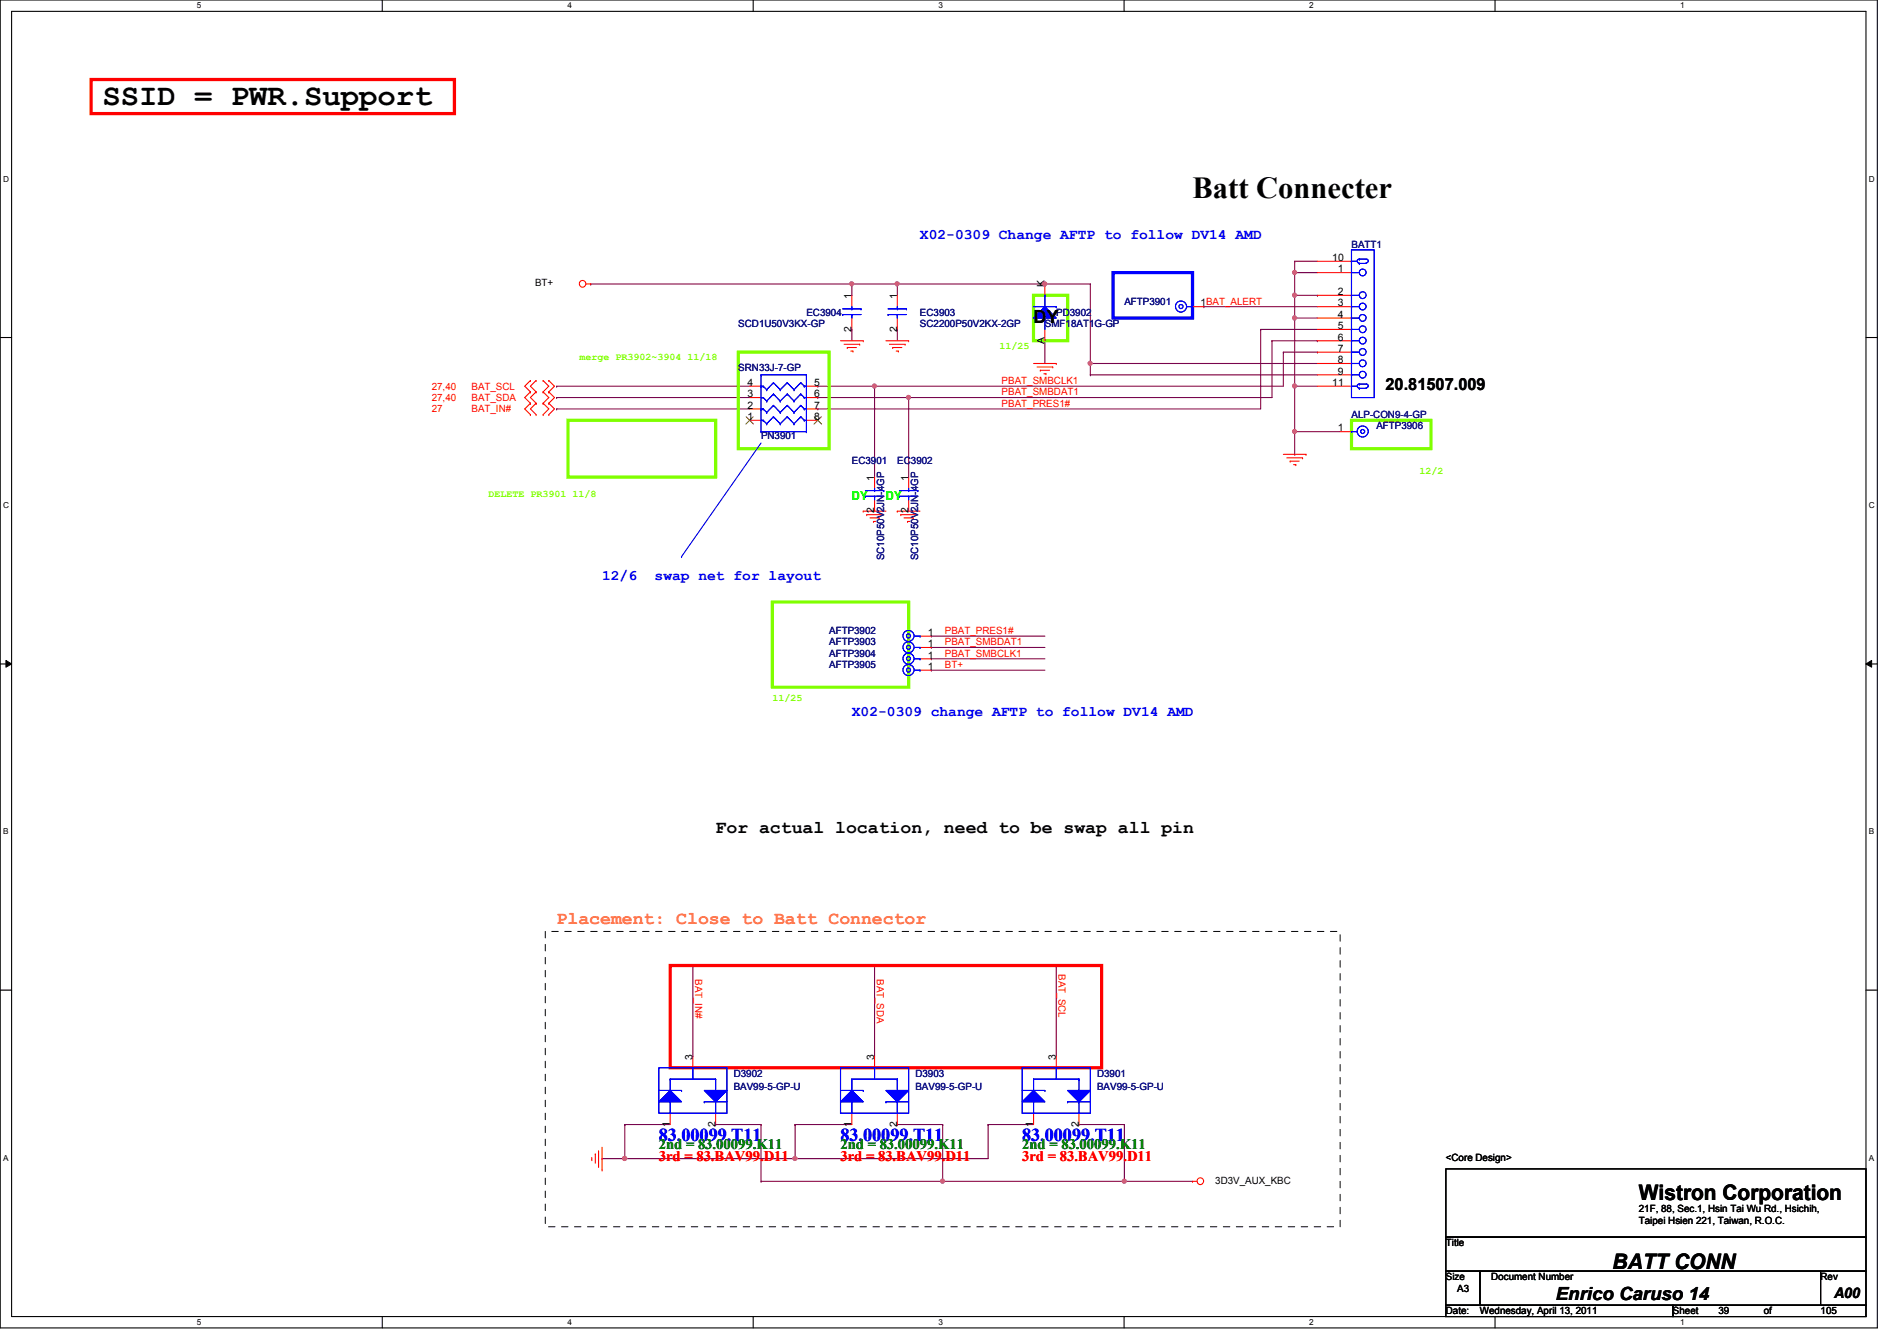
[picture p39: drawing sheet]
<svg xmlns="http://www.w3.org/2000/svg" width="297mm" height="210mm" viewBox="0 0 297 210" stroke-linecap="round" stroke-linejoin="round" font-family="sans-serif">
<defs><g id="words">
<g font-size="4.8">
<text x="16" y="16.5">SSID = PWR.Support</text>
<text x="186.7" y="31">Batt Connecter</text>
</g>
<g font-size="3.3">
<text x="256.6" y="187.9">Wistron Corporation</text>
<text x="252.5" y="198.6">BATT CONN</text>
</g>
<g font-size="2.8">
<text x="161.8" y="50.6">DY</text>
<text x="112.1" y="130.4">For actual location, need to be swap all pin</text>
<text x="243.6" y="203.5">Enrico Caruso 14</text>
</g>
<text font-size="2.8" fill="#ff8000" x="87.2" y="144.6">Placement: Close to Batt Connector</text>
<g font-size="2.8" fill="#00f">
<text x="103.2" y="178.6">83.00099.T11</text>
<text x="131.6" y="178.6">83.00099.T11</text>
<text x="160.1" y="178.6">83.00099.T11</text>
</g>
<text font-size="2.6" x="217" y="61.1">20.81507.009</text>
<g font-size="2.3" fill="#00f">
<text x="144.1" y="37.4">X02-0309 Change AFTP to follow DV14 AMD</text>
<text x="94.3" y="90.8">12/6</text>
<text x="102.5" y="90.8">swap net for layout</text>
<text x="133.4" y="112.1">X02-0309 change AFTP to follow DV14 AMD</text>
</g>
<g font-size="2.3" fill="#008000">
<text x="103.2" y="179.9">2nd = 83.00099.K11</text>
<text x="131.6" y="179.9">2nd = 83.00099.K11</text>
<text x="160.1" y="179.9">2nd = 83.00099.K11</text>
</g>
<g font-size="2.3" fill="#f00">
<text x="103.2" y="181.7">3rd = 83.BAV99.D11</text>
<text x="131.6" y="181.7">3rd = 83.BAV99.D11</text>
<text x="160.1" y="181.7">3rd = 83.BAV99.D11</text>
</g>
<text font-size="2.3" x="287.2" y="203.2">A00</text>
<g font-size="1.9" fill="#0f0">
<text x="133.4" y="78.3">DY</text>
<text x="138.7" y="78.3">DY</text>
</g>
<g font-size="1.6">
<text x="208.6" y="40.9">10</text>
<text x="83.8" y="44.8">BT+</text>
<text x="133.3" y="46.8" transform="rotate(-90 133.3 46.8)">1</text>
<text x="140.5" y="46.8" transform="rotate(-90 140.5 46.8)">1</text>
<text x="163.6" y="45" transform="rotate(-90 163.6 45)">K</text>
<text x="188" y="48">1BAT_ALERT</text>
<text x="209.5" y="42.6">1</text>
<text x="209.5" y="46.2">2</text>
<text x="209.5" y="48">3</text>
<text x="133.3" y="51.9" transform="rotate(-90 133.3 51.9)">2</text>
<text x="140.5" y="51.9" transform="rotate(-90 140.5 51.9)">2</text>
<text x="163.6" y="53.9" transform="rotate(-90 163.6 53.9)">A</text>
<text x="209.5" y="49.7">4</text>
<text x="209.5" y="51.5">5</text>
<text x="209.5" y="53.3">6</text>
<text x="209.5" y="55.1">7</text>
<text x="209.5" y="56.9">8</text>
<text x="209.5" y="58.6">9</text>
<text x="117" y="65.7">1</text>
<text x="117" y="64">2</text>
<text x="117" y="62.2">3</text>
<text x="117" y="60.4">4</text>
<text x="127.5" y="60.4">5</text>
<text x="127.5" y="62.2">6</text>
<text x="127.5" y="64">7</text>
<text x="127.5" y="65.7">8</text>
<text x="208.6" y="60.4">11</text>
<text x="209.5" y="67.5">1</text>
<text x="136.9" y="75.2" transform="rotate(-90 136.9 75.2)">1</text>
<text x="142.2" y="75.2" transform="rotate(-90 142.2 75.2)">1</text>
<text x="136.9" y="80.3" transform="rotate(-90 136.9 80.3)">2</text>
<text x="142.2" y="80.3" transform="rotate(-90 142.2 80.3)">2</text>
<text x="145.3" y="99.5">1</text>
<text x="145.3" y="101.3">1</text>
<text x="145.3" y="104.9">1</text>
<text x="145.3" y="103.1">1</text>
<text x="108.5" y="165.9" transform="rotate(-90 108.5 165.9)">3</text>
<text x="136.9" y="165.9" transform="rotate(-90 136.9 165.9)">3</text>
<text x="165.4" y="165.9" transform="rotate(-90 165.4 165.9)">3</text>
<text x="104.9" y="176.4" transform="rotate(-90 104.9 176.4)">1</text>
<text x="112" y="176.4" transform="rotate(-90 112 176.4)">2</text>
<text x="133.3" y="176.4" transform="rotate(-90 133.3 176.4)">1</text>
<text x="140.5" y="176.4" transform="rotate(-90 140.5 176.4)">2</text>
<text x="161.8" y="176.4" transform="rotate(-90 161.8 176.4)">1</text>
<text x="168.9" y="176.4" transform="rotate(-90 168.9 176.4)">2</text>
<text x="190.3" y="185.3">3D3V_AUX_KBC</text>
<text x="226.4" y="181.7">&lt;Core Design&gt;</text>
<text x="256.6" y="189.7">21F, 88, Sec.1, Hsin Tai Wu Rd., Hsichih,</text>
<text x="256.6" y="191.6">Taipei Hsien 221, Taiwan, R.O.C.</text>
<text x="226.4" y="195.1">Title</text>
<text x="226.4" y="200.4">Size</text>
<text x="228.2" y="202.2">A3</text>
<text x="233.5" y="200.4">Document Number</text>
<text x="285.1" y="200.4">Rev</text>
<text x="226.4" y="205.7">Date:</text>
<text x="231.7" y="205.7">Wednesday, April 13, 2011</text>
<text x="262" y="205.7">Sheet</text>
<text x="269.1" y="205.7">39</text>
<text x="276.2" y="205.7">of</text>
<text x="285.1" y="205.7">105</text>
</g>
<g font-size="1.6" fill="#000080">
<text x="211.6" y="38.8">BATT1</text>
<text x="176.1" y="47.7">AFTP3901</text>
<text x="115.6" y="51.2">SCD1U50V3KX-GP</text>
<text x="126.3" y="49.4">EC3904</text>
<text x="144.1" y="49.4">EC3903</text>
<text x="144.1" y="51.2">SC2200P50V2KX-2GP</text>
<text x="163.6" y="51.2">SMF18AT1G-GP</text>
<text x="165.4" y="49.4">PD3902</text>
<text x="115.6" y="58">SRN33J-7-GP</text>
<text x="211.6" y="65.4">ALP-CON9-4-GP</text>
<text x="119.2" y="68.7">PN3901</text>
<text x="215.5" y="67.2">AFTP3906</text>
<text x="133.4" y="72.6">EC3901</text>
<text x="140.5" y="72.6">EC3902</text>
<text x="138.4" y="87.7" transform="rotate(-90 138.4 87.7)">SC10P50V2JN-4GP</text>
<text x="143.8" y="87.7" transform="rotate(-90 143.8 87.7)">SC10P50V2JN-4GP</text>
<text x="129.8" y="99.2">AFTP3902</text>
<text x="129.8" y="101">AFTP3903</text>
<text x="129.8" y="104.6">AFTP3905</text>
<text x="129.8" y="102.8">AFTP3904</text>
<text x="114.9" y="168.6">D3902</text>
<text x="114.9" y="170.7">BAV99-5-GP-U</text>
<text x="143.3" y="168.6">D3903</text>
<text x="143.3" y="170.7">BAV99-5-GP-U</text>
<text x="171.8" y="168.6">D3901</text>
<text x="171.8" y="170.7">BAV99-5-GP-U</text>
</g>
<g font-size="1.6" fill="#80ff00">
<text x="90.7" y="56.4">merge PR3902~3904 11/18</text>
<text x="156.5" y="54.6">11/25</text>
<text x="76.5" y="77.7">DELETE PR3901 11/8</text>
<text x="222.3" y="74.2">12/2</text>
<text x="120.9" y="109.7">11/25</text>
</g>
<g font-size="1.6" fill="#f00">
<text x="67.6" y="62.8">27,40</text>
<text x="67.6" y="61">27,40</text>
<text x="67.6" y="64.6">27</text>
<text x="73.8" y="62.8">BAT_SDA</text>
<text x="73.8" y="61">BAT_SCL</text>
<text x="73.8" y="64.6">BAT_IN#</text>
<text x="156.8" y="61.9">PBAT_SMBDAT1</text>
<text x="156.8" y="60.1">PBAT_SMBCLK1</text>
<text x="156.8" y="63.7">PBAT_PRES1#</text>
<text x="148" y="99.2">PBAT_PRES1#</text>
<text x="148" y="101">PBAT_SMBDAT1</text>
<text x="148" y="104.6">BT+</text>
<text x="148" y="102.8">PBAT_SMBCLK1</text>
<text x="108.8" y="153.2" transform="rotate(90 108.8 153.2)">BAT_IN#</text>
<text x="137.3" y="153.2" transform="rotate(90 137.3 153.2)">BAT_SDA</text>
<text x="165.7" y="152.5" transform="rotate(90 165.7 152.5)">BAT_SCL</text>
</g>
<g font-size="1.3">
<text x="30.8" y="1.3">5</text>
<text x="88.9" y="1.3">4</text>
<text x="146.9" y="1.3">3</text>
<text x="205" y="1.3">2</text>
<text x="263.1" y="1.3">1</text>
<text x=".5" y="28.4">D</text>
<text x="292.6" y="28.4">D</text>
<text x=".5" y="79.5">C</text>
<text x="292.6" y="79.5">C</text>
<text x=".5" y="130.6">B</text>
<text x="292.6" y="130.6">B</text>
<text x=".5" y="181.7">A</text>
<text x="292.6" y="181.7">A</text>
<text x="30.8" y="207.4">5</text>
<text x="88.9" y="207.4">4</text>
<text x="146.9" y="207.4">3</text>
<text x="205" y="207.4">2</text>
<text x="263.1" y="207.4">1</text>
</g>
</g></defs>
<path d="M0 0h294v207.9h-294zM1.8 1.8h290.4v204.3h-290.4z" fill="none" stroke="#000" stroke-width=".17"/>
<g fill="#fff">
<path d="M30.8 .2h.7v1.4h-.7z"/>
<path d="M30.8 206.2h.7v1.4h-.7z"/>
</g>
<path d="M59.9 0v1.8M59.9 206.1v1.8" fill="none" stroke="#000" stroke-width=".17"/>
<g fill="#fff">
<path d="M88.9 .2h.6v1.4h-.6z"/>
<path d="M88.9 206.2h.6v1.4h-.6z"/>
</g>
<path d="M117.9 0v1.8M117.9 206.1v1.8" fill="none" stroke="#000" stroke-width=".17"/>
<g fill="#fff">
<path d="M146.9 .2h.7v1.4h-.7z"/>
<path d="M146.9 206.2h.7v1.4h-.7z"/>
</g>
<path d="M176 0v1.8M176 206.1v1.8" fill="none" stroke="#000" stroke-width=".17"/>
<g fill="#fff">
<path d="M205 .2h.7v1.4h-.7z"/>
<path d="M205 206.2h.7v1.4h-.7z"/>
</g>
<path d="M234.1 0v1.8M234.1 206.1v1.8" fill="none" stroke="#000" stroke-width=".17"/>
<g fill="#fff">
<path d="M263.1 .2h.7v1.4h-.7z"/>
<path d="M263.1 206.2h.7v1.4h-.7z"/>
<path d="M.5 27.3h.9v1.4h-.9z"/>
<path d="M292.6 27.3h.9v1.4h-.9z"/>
<path d="M.5 78.4h.9v1.4h-.9z"/>
<path d="M292.6 78.4h.9v1.4h-.9z"/>
</g>
<path d="M0 52.8h1.8M292.2 52.8h1.8" fill="none" stroke="#000" stroke-width=".17"/>
<g fill="#fff">
<path d="M.5 129.5h.8v1.4h-.8z"/>
<path d="M292.6 129.5h.9v1.4h-.9z"/>
</g>
<path d="M0 103.9h1.8M292.2 103.9h1.8" fill="none" stroke="#000" stroke-width=".17"/>
<path d="M.9 103.4l.9 .5-.9 .5zM292.2 103.9l.9-.5v1z" fill="#000"/>
<path d="M.9 103.4l.9 .5-.9 .5zM292.2 103.9l.9-.5v1z" fill="none" stroke="#000" stroke-width=".16"/>
<g fill="#fff">
<path d="M.5 180.5h.8v1.4h-.8z"/>
<path d="M292.6 180.5h.9v1.4h-.9z"/>
</g>
<path d="M0 155h1.8M292.2 155h1.8" fill="none" stroke="#000" stroke-width=".17"/>
<path d="M133.4 51.6h.1M133.4 51.6v1.7M170.7 58.7h.1M170.7 56.9h.1M170.7 58.7h35.6M170.7 56.9v1.8M128.1 60.5h.1M128.1 62.2h.1M128.1 60.5h8.8M128.1 62.2h14.2" fill="none" stroke="#800040" stroke-width=".17"/>
<circle cx="170.7" cy="56.9" r=".32" fill="#f0f"/>
<circle cx="170.7" cy="56.9" r=".32" fill="none" stroke="#f0f" stroke-width=".17"/>
<path d="M92.5 44.4h.1M92.5 44.4h40.9M140.5 51.6h.1M140.5 51.6v1.7M142.3 62.2h.1M142.3 62.2h56.9" fill="none" stroke="#800040" stroke-width=".17"/>
<circle cx="142.3" cy="62.2" r=".32" fill="#f0f"/>
<circle cx="142.3" cy="62.2" r=".32" fill="none" stroke="#f0f" stroke-width=".17"/>
<path d="M163.6 44.4h.1M163.6 44.4h7.1M170.7 56.9h.1M170.7 44.4h.1M170.7 56.9h35.6M170.7 44.4v12.5" fill="none" stroke="#800040" stroke-width=".17"/>
<circle cx="163.6" cy="44.4" r=".32" fill="#f0f"/>
<circle cx="163.6" cy="44.4" r=".32" fill="none" stroke="#f0f" stroke-width=".17"/>
<path d="M136.9 60.5h.1M136.9 60.5h64.1" fill="none" stroke="#800040" stroke-width=".17"/>
<circle cx="136.9" cy="60.4" r=".32" fill="#f0f"/>
<circle cx="136.9" cy="60.4" r=".32" fill="none" stroke="#f0f" stroke-width=".17"/>
<g fill="none" stroke="#800040" stroke-width=".17">
<path d="M140.5 44.4h.1M140.5 44.4h23.1M163.6 53.3h.1M163.6 53.3v3.6M188.5 48h.1M188.5 48h17.8M128.1 64h.1M128.1 64h69.3M145.8 99.6h.1M145.8 99.6h17.8M145.8 104.9h.1M145.8 103.1h.1"/>
<path d="M145.8 101.3h.1M145.8 104.9h17.8M145.8 103.1h17.8M145.8 101.3h17.8"/>
</g>
<circle cx="140.5" cy="44.4" r=".32" fill="#f0f"/>
<circle cx="140.5" cy="44.4" r=".32" fill="none" stroke="#f0f" stroke-width=".17"/>
<path d="M133.4 44.4h.1M133.4 44.4h7.1" fill="none" stroke="#800040" stroke-width=".17"/>
<circle cx="133.4" cy="44.4" r=".32" fill="#f0f"/>
<circle cx="133.4" cy="44.4" r=".32" fill="none" stroke="#f0f" stroke-width=".17"/>
<g fill="none" stroke="#800040" stroke-width=".17">
<path d="M133.4 44.4h.1M133.4 44.4v1.8M140.5 44.4h.1M140.5 44.4v1.8M197.4 51.6h.1M197.4 51.6v12.4M197.4 51.6h8.9M199.2 53.3h.1M199.2 53.3v8.9M199.2 53.3h7.1M201 55.1h.1M201 55.1v5.4"/>
<path d="M201 55.1h5.3M202.7 40.9h.1M202.7 42.7h.1M202.7 40.9h3.6M202.7 40.9v1.8M206.3 55.1h.1M206.3 53.3h.1M136.9 60.5h.1M136.9 60.5v14.2M142.3 62.2h.1M142.3 62.2v12.5"/>
</g>
<circle cx="202.7" cy="42.6" r=".32" fill="#f0f"/>
<circle cx="202.7" cy="42.6" r=".32" fill="none" stroke="#f0f" stroke-width=".17"/>
<path d="M202.7 42.7h.1M202.7 46.2h.1M202.7 42.7h3.6M202.7 42.7v3.5" fill="none" stroke="#800040" stroke-width=".17"/>
<circle cx="202.7" cy="46.2" r=".32" fill="#f0f"/>
<circle cx="202.7" cy="46.2" r=".32" fill="none" stroke="#f0f" stroke-width=".17"/>
<path d="M202.7 49.8h.1M206.3 46.2h.1M206.3 46.2h-3.6v3.6" fill="none" stroke="#800040" stroke-width=".17"/>
<circle cx="202.7" cy="49.8" r=".32" fill="#f0f"/>
<circle cx="202.7" cy="49.8" r=".32" fill="none" stroke="#f0f" stroke-width=".17"/>
<path d="M202.7 49.8h.1M202.7 49.8h3.6M202.7 49.8v10.7M202.7 60.5h.1" fill="none" stroke="#800040" stroke-width=".17"/>
<circle cx="202.7" cy="60.4" r=".32" fill="#f0f"/>
<circle cx="202.7" cy="60.4" r=".32" fill="none" stroke="#f0f" stroke-width=".17"/>
<path d="M202.7 60.5h.1M202.7 67.6h.1M202.7 60.5h3.6M202.7 60.5v7.1" fill="none" stroke="#800040" stroke-width=".17"/>
<circle cx="202.7" cy="67.5" r=".32" fill="#f0f"/>
<circle cx="202.7" cy="67.5" r=".32" fill="none" stroke="#f0f" stroke-width=".17"/>
<g fill="none" stroke="#800040" stroke-width=".17">
<path d="M202.7 67.6h.1M202.7 71.1h.1M202.7 67.6h7.1M202.7 67.6v3.5M108.5 151.1h.1M108.5 151.1v14.3M136.9 151.1h.1M136.9 151.1v14.3M165.4 151.1h.1M165.4 151.1v14.3M97.8 176h.1M97.8 176v5.4"/>
<path d="M119.2 176h.1M119.2 176v8.9M124.5 176h.1M124.5 176v5.4h-26.7M140.5 176h.1M140.5 176h7.1M147.6 176h.1M147.6 176v8.9h-28.4M97.8 181.4h.1M119.2 184.9h.1M176.1 184.9h.1M176.1 184.9h10.6"/>
</g>
<circle cx="97.8" cy="181.3" r=".32" fill="#f0f"/>
<circle cx="97.8" cy="181.3" r=".32" fill="none" stroke="#f0f" stroke-width=".17"/>
<path d="M147.6 184.9h.1M147.6 184.9h28.5" fill="none" stroke="#800040" stroke-width=".17"/>
<circle cx="176" cy="184.9" r=".32" fill="#f0f"/>
<circle cx="176" cy="184.9" r=".32" fill="none" stroke="#f0f" stroke-width=".17"/>
<circle cx="147.6" cy="184.9" r=".32" fill="#f0f"/>
<circle cx="147.6" cy="184.9" r=".32" fill="none" stroke="#f0f" stroke-width=".17"/>
<path d="M176.1 176h.1M176.1 176v8.9M94.3 181.4h.1M94.3 181.4h3.5" fill="none" stroke="#800040" stroke-width=".17"/>
<circle cx="97.8" cy="181.3" r=".32" fill="#f0f"/>
<circle cx="97.8" cy="181.3" r=".32" fill="none" stroke="#f0f" stroke-width=".17"/>
<path d="M112.1 176h.1M112.1 176h7.1M124.5 176h.1M124.5 176h8.9M154.7 176h.1M154.7 176h7.1M154.7 176v5.4h-30.2M124.5 181.4h.1" fill="none" stroke="#800040" stroke-width=".17"/>
<circle cx="124.5" cy="181.3" r=".32" fill="#f0f"/>
<circle cx="124.5" cy="181.3" r=".32" fill="none" stroke="#f0f" stroke-width=".17"/>
<path d="M87.2 64h.1M87.2 60.5h.1M87.2 62.2h.1M87.2 64h30.2M87.2 60.5h30.2M87.2 62.2h30.2M97.8 176h.1M97.8 176h7.1M168.9 176h.1M168.9 176h7.2" fill="none" stroke="#800040" stroke-width=".17"/>
<g fill="none" stroke="#f00" stroke-width=".17">
<path d="M83.1 59.6h.1M83.1 59.6l-.9 .9 .9 .8M83.9 59.6h.1M83.9 59.6l-.8 .9 .8 .8M85 59.6h.1M85 59.6l.9 .9-.9 .8M85.9 59.6h.1M85.9 59.6l.9 .9-.9 .8M91.8 44.4h.7M92.5 44.4h.1M131.6 53.3h3.6M132.2 53.9h2.4"/>
<path d="M132.7 54.4h.1M132.7 54.4h1.4M133.2 54.9h.4M133.6 54.9h.1M134.6 53.9h.1M135.2 53.3h.1M138.7 53.3h3.6M139.3 53.9h2.4M139.8 54.4h.1M139.8 54.4h1.4M140.3 54.9h.4M140.7 54.9h.1"/>
<path d="M141.7 53.9h.1M142.3 53.3h.1M161.8 56.9h3.6M162.4 57.4h2.4M162.9 58h.1M162.9 58h1.4M163.4 58.5h.4M163.8 58.5h.1M164.8 57.4h.1M165.4 56.9h.1M83.1 63.1h.1M83.1 61.3h.1"/>
<path d="M83.1 64.9h.1M83.1 61.3l-.9 .9 .9 .9M83.1 63.1l-.9 .9 .9 .9M83.9 63.1h.1M83.9 61.3h.1M83.9 64.9h.1M83.9 61.3l-.8 .9 .8 .9M83.9 63.1l-.8 .9 .8 .9M85 61.3h.1M85 63.1h.1M85 64.9h.1M85 61.3l.9 .9-.9 .9"/>
<path d="M85 63.1l.9 .9-.9 .9M85.9 63.1h.1M85.9 61.3h.1M85.9 64.9h.1M85.9 61.3l.9 .9-.9 .9M85.9 63.1l.9 .9-.9 .9M142.3 74.7v1.8M142.3 78.2v1.8M201 71.1h3.5M201.5 71.7h2.5M202 72.2h.1M202 72.2h1.5"/>
<path d="M202.6 72.7h.3M202.9 72.7h.1M204 71.7h.1M204.5 71.1h.1M135.2 80h.1M135.2 80h3.5M135.7 80.6h.1M135.7 80.6h2.5M136.2 81.1h1.5M136.8 81.6h.1M136.8 81.6h.3M137.7 81.1h.1"/>
<path d="M140.5 80h.1M140.5 80h3.6M141.1 80.6h.1M141.1 80.6h2.4M141.6 81.1h1.4M142.1 81.6h.1M142.1 81.6h.3M143 81.1h.1M94.3 179.6v3.5M104.9 174.2v1.8M108.5 165.4v1.7M112.1 174.2v1.8"/>
<path d="M92.7 181.5h.1M92.7 181.2v.3M93.2 180.6h.1M93.2 180.6v1.5M93.7 182.6h.1M93.7 180.1v2.5M94.3 183.1h.1M186.7 184.9h.1M186.7 184.9h.7"/>
<circle cx="91.2" cy="44.4" r=".52"/>
<circle cx="187.9" cy="184.9" r=".52"/>
</g>
<path d="M226.4 183h65.8v10.6h-65.8zM226.4 193.6h65.8v5.4h-65.8zM226.4 199h5.3v5.3h-5.3zM231.7 199h53.4v5.3h-53.4zM285.1 199h7.1v5.3h-7.1zM226.4 204.3h35.6v1.8h-35.6zM262 204.3h30.2v1.8h-30.2z" fill="none" stroke="#000" stroke-width=".17"/>
<path d="M14.3 12.4h56.9v5.4h-56.9zM104.9 151.1h67.6v16h-67.6z" fill="none" stroke="#f00" stroke-width=".51"/>
<path d="M85.4 145.8h124.4v46.2h-124.4z" fill="none" stroke="#000" stroke-width=".16" stroke-dasharray="1 1 1 1 1 1 1 1"/>
<path d="M115.6 55.1h14.2v15.1h-14.2zM161.8 46.2h5.4v7.1h-5.4zM88.9 65.8h23.2v8.9h-23.2zM211.6 65.8h12.5v4.4h-12.5zM120.9 94.2h21.4v13.4h-21.4z" fill="none" stroke="#80ff00" stroke-width=".51"/>
<path d="M119.2 69.3l-12.5 17.8M140.8 77.7h.1M140.8 76.8h2.9M140.8 77.7h2.9M142.3 76.8h.1M142.3 77.7h.1M142.3 76.5v.3M142.3 77.7v.5M143.7 76.8h.1M106.7 87.1h.1" fill="none" stroke="#00f" stroke-width=".17"/>
<path d="M174.3 42.7h12.4v7.1h-12.4z" fill="none" stroke="#00f" stroke-width=".51"/>
<path d="M104.9 170.7l1.8 1.8h-3.5z" fill="#00f"/>
<path d="M103.2 170.7h3.5M104.9 170.7l1.8 1.8h-3.5zM104.9 172.5h.1M104.9 168.9h.1M104.9 168.9v1.8M104.9 172.5v1.7M104.9 168.9h7.2M106.7 170.7h.1M108.5 167.1h.1M108.5 167.1v1.8M112.1 168.9h.1" fill="none" stroke="#00f" stroke-width=".17"/>
<path d="M110.3 170.7h3.5l-1.7 1.8z" fill="#00f"/>
<path d="M103.2 167.1h10.6v7.1h-10.6zM110.3 170.7h3.5l-1.7 1.8zM110.3 172.5h.1M110.3 172.5h3.5M112.1 172.5h.1M112.1 168.9h.1M112.1 168.9v1.8M112.1 172.5v1.7" fill="none" stroke="#00f" stroke-width=".17"/>
<path d="M104.9 170.7l1.8 1.8h-3.5z" fill="#00f"/>
<path d="M103.2 170.7h3.5M104.9 170.7l1.8 1.8h-3.5zM104.9 172.5h.1M104.9 168.9h.1M104.9 168.9v1.8M104.9 172.5v1.7M104.9 168.9h7.2M106.7 170.7h.1M108.5 167.1h.1M108.5 167.1v1.8M112.1 168.9h.1" fill="none" stroke="#00f" stroke-width=".17"/>
<path d="M110.3 170.7h3.5l-1.7 1.8z" fill="#00f"/>
<path d="M103.2 167.1h10.6v7.1h-10.6zM110.3 170.7h3.5l-1.7 1.8zM110.3 172.5h.1M110.3 172.5h3.5M112.1 172.5h.1M112.1 168.9h.1M112.1 168.9v1.8M112.1 172.5v1.7" fill="none" stroke="#00f" stroke-width=".17"/>
<path d="M163.6 44.4v1.8M163.6 51.6v1.7" fill="none" stroke="#f00" stroke-width=".17"/>
<path d="M163.6 48l1.8 1.8h-3.6z" fill="#00f"/>
<path d="M161.8 48h3.6M163.6 48l1.8 1.8h-3.6zM163.6 49.8h.1M163.6 46.2h.1M163.6 46.2v1.8M163.6 49.8v1.8M165.4 48h.1" fill="none" stroke="#00f" stroke-width=".17"/>
<path d="M163.6 48l1.8 1.8h-3.6z" fill="#00f"/>
<g fill="none" stroke="#00f" stroke-width=".17">
<path d="M211.6 39.1h3.6v23.1h-3.6zM161.8 48h3.6M163.6 48l1.8 1.8h-3.6zM163.6 49.8h.1M163.6 46.2h.1M163.6 46.2v1.8M163.6 49.8v1.8M165.4 48h.1M211.6 40.9h.1M211.6 42.7h.1M211.6 46.2h.1M211.6 48h.1"/>
<path d="M211.6 49.8h.1M211.6 51.6h.1M211.6 53.3h.1M211.6 55.1h.1M211.6 56.9h.1M211.6 58.7h.1M211.6 48h1.2M211.6 40.9h.9M211.6 42.7h1.2M211.6 46.2h1.2M211.6 49.8h1.2M211.6 51.6h1.2"/>
<path d="M211.6 53.3h1.2M211.6 55.1h1.2M211.6 56.9h1.2M211.6 58.7h1.2M212.8 40.6h1.1a.3 .3 0 0 1 .3 .3 .3 .3 0 0 1-.3 .2M212.8 41.2h.1M212.8 40.6h-.1a.32 .32 0 0 0 0 .5l.1 .1M212.8 40.6h.1M212.8 41.2h1.1M211.6 60.5h.1M211.6 60.5h.9M212.8 60.1h.1"/>
<path d="M212.8 60.8h.1M212.8 60.1l-.1 .1a.32 .32 0 0 0 0 .5h.1M212.8 60.1h1.1a.3 .3 0 0 1 .3 .3 .3 .3 0 0 1-.3 .3M212.8 60.8h1.1M143.2 99.6h.9M144.1 99.6h.1"/>
<circle cx="213.4" cy="42.6" r=".54"/>
<circle cx="213.4" cy="51.5" r=".54"/>
<circle cx="213.4" cy="58.6" r=".54"/>
<circle cx="213.4" cy="48" r=".54"/>
<circle cx="213.4" cy="55.1" r=".54"/>
<circle cx="213.4" cy="49.8" r=".54"/>
<circle cx="213.4" cy="53.3" r=".54"/>
<circle cx="213.4" cy="46.2" r=".54"/>
<circle cx="213.4" cy="56.9" r=".54"/>
<circle cx="142.3" cy="99.5" r=".32"/>
<circle cx="142.3" cy="99.5" r=".87"/>
</g>
<g fill="none" stroke="#f00" stroke-width=".17">
<path d="M206.3 42.7h5.3M206.3 46.2h5.3M206.3 48h5.3M206.3 49.8h5.3M206.3 51.6h5.3M206.3 53.3h5.3M206.3 55.1h5.3M206.3 56.9h5.3M206.3 58.7h5.3M206.3 40.9h5.3M206.3 60.5h5.3M144.1 99.6h1.7"/>
<path d="M161.8 174.2v1.8M165.4 165.4v1.7M168.9 174.2v1.8"/>
</g>
<path d="M161.8 170.7l1.8 1.8h-3.5z" fill="#00f"/>
<path d="M160.1 170.7h3.5M161.8 170.7l1.8 1.8h-3.5zM161.8 172.5h.1M161.8 168.9h.1M161.8 168.9v1.8M161.8 172.5v1.7M161.8 168.9h7.1M163.6 170.7h.1M165.4 167.1h.1M165.4 167.1v1.8M168.9 168.9h.1" fill="none" stroke="#00f" stroke-width=".17"/>
<path d="M167.2 170.7h3.5l-1.8 1.8z" fill="#00f"/>
<path d="M160.1 167.1h10.6v7.1h-10.6zM167.2 170.7h3.5l-1.8 1.8zM167.2 172.5h.1M167.2 172.5h3.5M168.9 172.5h.1M168.9 168.9h.1M168.9 168.9v1.8M168.9 172.5v1.7" fill="none" stroke="#00f" stroke-width=".17"/>
<path d="M161.8 170.7l1.8 1.8h-3.5z" fill="#00f"/>
<path d="M160.1 170.7h3.5M161.8 170.7l1.8 1.8h-3.5zM161.8 172.5h.1M161.8 168.9h.1M161.8 168.9v1.8M161.8 172.5v1.7M161.8 168.9h7.1M163.6 170.7h.1M165.4 167.1h.1M165.4 167.1v1.8M168.9 168.9h.1" fill="none" stroke="#00f" stroke-width=".17"/>
<path d="M167.2 170.7h3.5l-1.8 1.8z" fill="#00f"/>
<g fill="none" stroke="#00f" stroke-width=".17">
<path d="M131.9 49.2h.1M131.9 48.3h2.9M131.9 49.2h2.9M133.4 48.3h.1M133.4 49.2h.1M133.4 48v.3M133.4 49.2v.6M134.8 48.3h.1M211.6 67.6h.1M211.6 67.6h.9M143.2 104.9h.9M143.2 103.1h.9"/>
<path d="M144.1 104.9h.1M144.1 103.1h.1M160.1 167.1h10.6v7.1h-10.6zM167.2 170.7h3.5l-1.8 1.8zM167.2 172.5h.1M167.2 172.5h3.5M168.9 172.5h.1M168.9 168.9h.1M168.9 168.9v1.8M168.9 172.5v1.7"/>
<circle cx="213.4" cy="67.5" r=".32"/>
<circle cx="213.4" cy="67.5" r=".87"/>
<circle cx="142.3" cy="104.9" r=".32"/>
<circle cx="142.3" cy="103.1" r=".32"/>
<circle cx="142.3" cy="104.9" r=".87"/>
<circle cx="142.3" cy="103.1" r=".87"/>
</g>
<path d="M133.4 46.2v1.8M133.4 49.8v1.8M209.8 67.6h1.8M144.1 104.9h1.7M144.1 103.1h1.7M133.4 174.2v1.8M136.9 165.4v1.7M140.5 174.2v1.8" fill="none" stroke="#f00" stroke-width=".17"/>
<path d="M133.4 170.7l1.8 1.8h-3.6z" fill="#00f"/>
<path d="M131.6 170.7h3.6M133.4 170.7l1.8 1.8h-3.6zM133.4 172.5h.1M133.4 168.9h.1M133.4 168.9v1.8M133.4 172.5v1.7M133.4 168.9h7.1M135.2 170.7h.1M136.9 167.1h.1M136.9 167.1v1.8M140.5 168.9h.1" fill="none" stroke="#00f" stroke-width=".17"/>
<path d="M138.7 170.7h3.6l-1.8 1.8z" fill="#00f"/>
<path d="M131.6 167.1h10.7v7.1h-10.7zM138.7 170.7h3.6l-1.8 1.8zM138.7 172.5h.1M138.7 172.5h3.6M140.5 172.5h.1M140.5 168.9h.1M140.5 168.9v1.8M140.5 172.5v1.7" fill="none" stroke="#00f" stroke-width=".17"/>
<path d="M133.4 170.7l1.8 1.8h-3.6z" fill="#00f"/>
<path d="M131.6 170.7h3.6M133.4 170.7l1.8 1.8h-3.6zM133.4 172.5h.1M133.4 168.9h.1M133.4 168.9v1.8M133.4 172.5v1.7M133.4 168.9h7.1M135.2 170.7h.1M136.9 167.1h.1M136.9 167.1v1.8M140.5 168.9h.1" fill="none" stroke="#00f" stroke-width=".17"/>
<path d="M138.7 170.7h3.6l-1.8 1.8z" fill="#00f"/>
<g fill="none" stroke="#00f" stroke-width=".17">
<path d="M119.2 58.7h.1M119.2 58.7h7.1M119.2 58.7v8.9M121.1 59.9h.1M121.1 59.9l1.1 1.1M121.1 59.9l-1 1.1M123.3 59.9h.1M123.3 59.9l1 1.1M123.3 59.9l-1.1 1.1M125.4 59.9h.1M125.4 59.9l.5 .6M125.4 59.9l-1.1 1.1"/>
<path d="M126.3 58.7h.1M126.3 58.7v8.9M139.1 49.2h.1M139.1 48.3h2.8M139.1 49.2h2.8M140.5 48.3h.1M140.5 49.2h.1M140.5 48v.3M140.5 49.2v.6M141.9 48.3h.1M185.8 48h.9M186.7 48h.1"/>
<path d="M119.2 64h.1M119.2 60.5h.1M119.2 67.6h.1M119.2 65.8h.3M119.2 64h.3M119.2 62.2h.3M119.2 60.5h.3M119.2 67.6h7.1M119.5 65.8h.1M119.5 64h.1M119.5 62.2h.1M119.5 60.5h.1"/>
<path d="M119.5 65.8l.6 .5M119.5 64l.6 .6M119.5 62.2l.6 .6M119.5 60.5l.6 .5M120.1 66.3h.1M120.1 64.6h.1M120.1 62.8h.1M120.1 61h.1M121.1 65.2h.1M121.1 63.5h.1M121.1 61.7h.1M121.1 65.2l-1 1.1"/>
<path d="M121.1 65.2l1.1 1.1M121.1 63.5l1.1 1.1M121.1 63.5l-1 1.1M121.1 61.7l-1 1.1M121.1 61.7l1.1 1.1M122.2 66.3h.1M122.2 64.6h.1M122.2 62.8h.1M122.2 61h.1M123.3 65.2h.1M123.3 63.5h.1M123.3 61.7h.1"/>
<path d="M123.3 65.2l-1.1 1.1M123.3 65.2l1 1.1M123.3 63.5l1 1.1M123.3 63.5l-1.1 1.1M123.3 61.7l-1.1 1.1M123.3 61.7l1 1.1M124.3 66.3h.1M124.3 64.6h.1M124.3 62.8h.1M124.3 61h.1M125.4 65.2h.1M125.4 63.5h.1"/>
<path d="M125.4 61.7h.1M125.4 65.2l-1.1 1.1M125.4 65.2l.5 .6M125.4 63.5l.5 .5M125.4 63.5l-1.1 1.1M125.4 61.7l-1.1 1.1M125.4 61.7l.5 .5M125.9 65.8h.1M125.9 64h.1M125.9 62.2h.1M125.9 60.5h.1M125.9 65.8h.4"/>
<path d="M125.9 64h.4M125.9 62.2h.4M125.9 60.5h.4M126.3 65.8h.1M126.3 62.2h.1M126.3 67.6h.1M135.5 77.7h.1M135.5 76.8h2.9M135.5 77.7h2.9M136.9 76.8h.1M136.9 77.7h.1M136.9 76.5v.3"/>
<path d="M136.9 77.7v.5M138.4 76.8h.1M143.2 101.3h.9M144.1 101.3h.1M131.6 167.1h10.7v7.1h-10.7zM138.7 170.7h3.6l-1.8 1.8zM138.7 172.5h.1M138.7 172.5h3.6M140.5 172.5h.1M140.5 168.9h.1M140.5 168.9v1.8M140.5 172.5v1.7"/>
<circle cx="184.9" cy="48" r=".32"/>
<circle cx="184.9" cy="48" r=".87"/>
<circle cx="142.3" cy="101.3" r=".32"/>
<circle cx="142.3" cy="101.3" r=".87"/>
</g>
<g fill="none" stroke="#f00" stroke-width=".17">
<path d="M140.5 46.2v1.8M140.5 49.8v1.8M186.7 48h1.8M117.4 65.8h1.8M117.4 64h1.8M117.4 62.2h1.8M117.4 60.5h1.8M126.3 65.8h1.8M126.3 64h1.8M126.3 62.2h1.8M126.3 60.5h1.8M136.9 74.7v1.8"/>
<path d="M136.9 78.2v1.8M144.1 101.3h1.7"/>
</g>
<path d="M116.8 65.2l1.2 1.2M117.9 65.2l-1.1 1.2M127.5 65.2l1.1 1.2M128.6 65.2l-1.1 1.2" fill="none" stroke="#804000" stroke-width=".16"/>
<circle cx="170.7" cy="56.9" r=".32" fill="#f0f"/>
<circle cx="170.7" cy="56.9" r=".32" fill="none" stroke="#f0f" stroke-width=".17"/>
<circle cx="142.3" cy="62.2" r=".32" fill="#f0f"/>
<circle cx="142.3" cy="62.2" r=".32" fill="none" stroke="#f0f" stroke-width=".17"/>
<circle cx="163.6" cy="44.4" r=".32" fill="#f0f"/>
<circle cx="163.6" cy="44.4" r=".32" fill="none" stroke="#f0f" stroke-width=".17"/>
<circle cx="136.9" cy="60.4" r=".32" fill="#f0f"/>
<circle cx="136.9" cy="60.4" r=".32" fill="none" stroke="#f0f" stroke-width=".17"/>
<circle cx="140.5" cy="44.4" r=".32" fill="#f0f"/>
<circle cx="140.5" cy="44.4" r=".32" fill="none" stroke="#f0f" stroke-width=".17"/>
<circle cx="133.4" cy="44.4" r=".32" fill="#f0f"/>
<circle cx="133.4" cy="44.4" r=".32" fill="none" stroke="#f0f" stroke-width=".17"/>
<circle cx="202.7" cy="42.6" r=".32" fill="#f0f"/>
<circle cx="202.7" cy="42.6" r=".32" fill="none" stroke="#f0f" stroke-width=".17"/>
<circle cx="202.7" cy="46.2" r=".32" fill="#f0f"/>
<circle cx="202.7" cy="46.2" r=".32" fill="none" stroke="#f0f" stroke-width=".17"/>
<circle cx="202.7" cy="49.8" r=".32" fill="#f0f"/>
<circle cx="202.7" cy="49.8" r=".32" fill="none" stroke="#f0f" stroke-width=".17"/>
<circle cx="202.7" cy="60.4" r=".32" fill="#f0f"/>
<circle cx="202.7" cy="60.4" r=".32" fill="none" stroke="#f0f" stroke-width=".17"/>
<circle cx="202.7" cy="67.5" r=".32" fill="#f0f"/>
<circle cx="202.7" cy="67.5" r=".32" fill="none" stroke="#f0f" stroke-width=".17"/>
<circle cx="97.8" cy="181.3" r=".32" fill="#f0f"/>
<circle cx="97.8" cy="181.3" r=".32" fill="none" stroke="#f0f" stroke-width=".17"/>
<circle cx="176" cy="184.9" r=".32" fill="#f0f"/>
<circle cx="176" cy="184.9" r=".32" fill="none" stroke="#f0f" stroke-width=".17"/>
<circle cx="147.6" cy="184.9" r=".32" fill="#f0f"/>
<circle cx="147.6" cy="184.9" r=".32" fill="none" stroke="#f0f" stroke-width=".17"/>
<circle cx="97.8" cy="181.3" r=".32" fill="#f0f"/>
<circle cx="97.8" cy="181.3" r=".32" fill="none" stroke="#f0f" stroke-width=".17"/>
<circle cx="124.5" cy="181.3" r=".32" fill="#f0f"/>
<circle cx="124.5" cy="181.3" r=".32" fill="none" stroke="#f0f" stroke-width=".17"/>
<use href="#words"/>
</svg>
